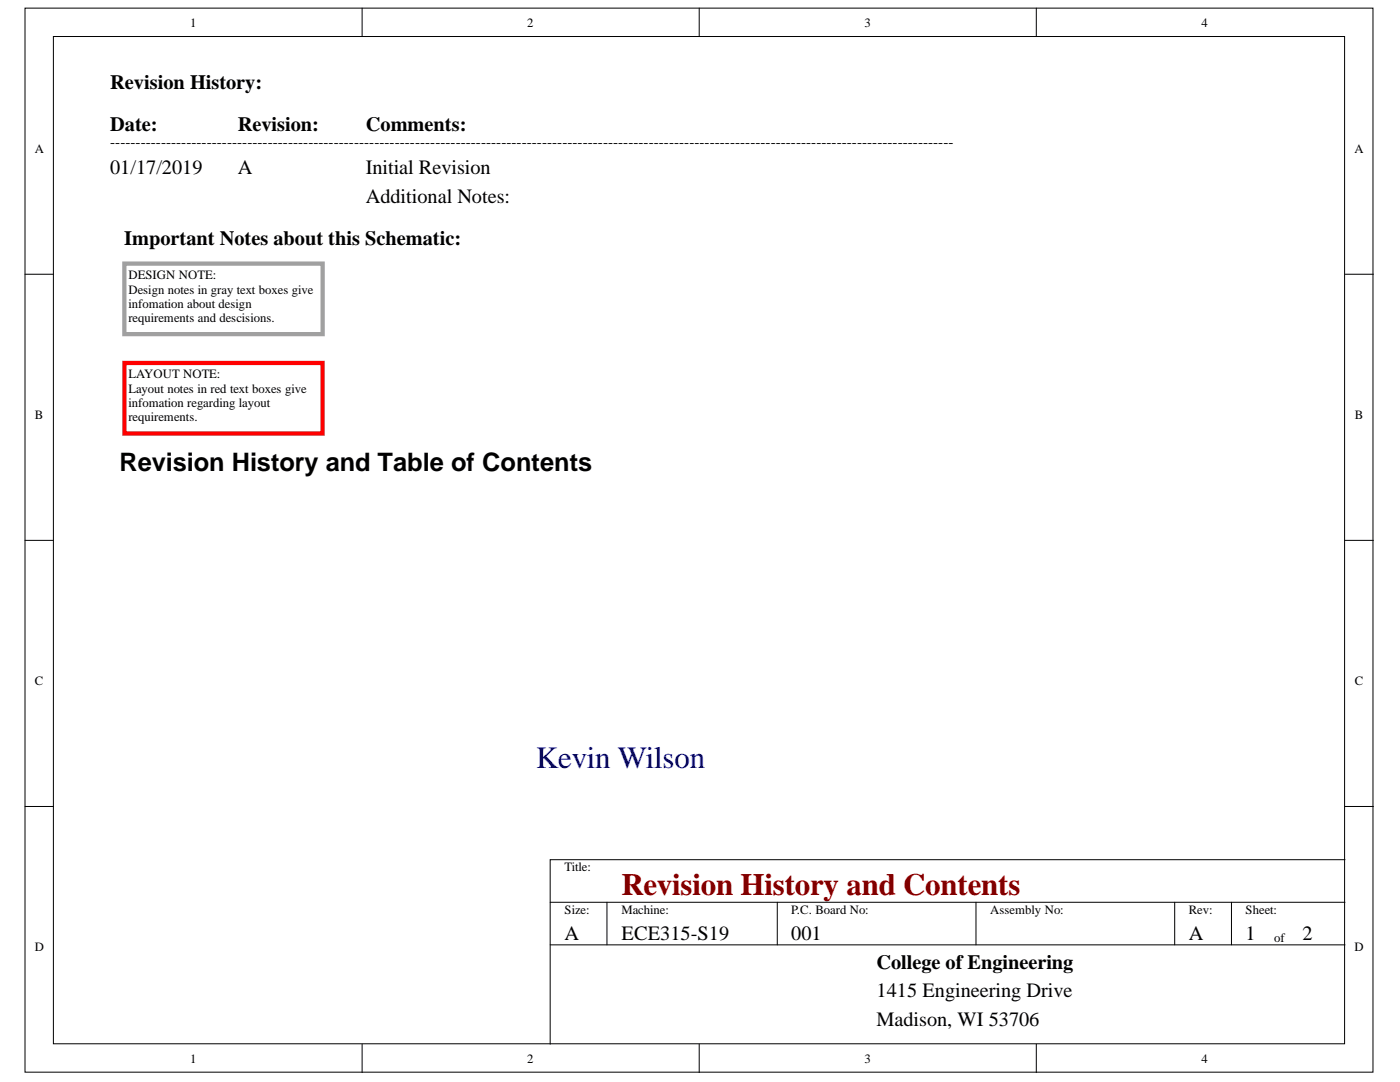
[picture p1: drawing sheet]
<svg xmlns="http://www.w3.org/2000/svg" width="279mm" height="216mm" viewBox="0 0 279 216" stroke-linecap="round" stroke-linejoin="round" font-family="sans-serif">
<defs><g id="words">
<text font-size="6.2" fill="#000080" x="107" y="153.2">Kevin Wilson</text>
<text font-size="6.2" fill="#800000" x="124" y="178.7">Revision History and Contents</text>
<text font-size="5.1" x="23.9" y="94">Revision History and Table of Contents</text>
<g font-size="4.1">
<text x="22" y="17.8">Revision History:</text>
<text x="22" y="26.2">Date:</text>
<text x="47.5" y="26.2">Revision:</text>
<text x="73" y="26.2">Comments:</text>
<text x="22" y="34.8">01/17/2019</text>
<text x="47.5" y="34.8">A</text>
<text x="73" y="34.8">Initial Revision</text>
<text x="73" y="40.4">Additional Notes:</text>
<text x="24.8" y="48.9">Important Notes about this Schematic:</text>
<text x="112.7" y="187.6">A</text>
<text x="124" y="187.6">ECE315-S19</text>
<text x="157.9" y="187.6">001</text>
<text x="237.3" y="187.6">A</text>
<text x="248.6" y="187.6">1</text>
<text x="259.9" y="187.6">2</text>
<text x="174.9" y="193.3">College of Engineering</text>
<text x="174.9" y="199">1415 Engineering Drive</text>
<text x="174.9" y="204.6">Madison, WI 53706</text>
</g>
<text font-size="3" x="22" y="29.3">----------------------------------------------------------------------------------------------------------------------------------------------------------------------</text>
<g font-size="2.5">
<text x="38" y="5.3">1</text>
<text x="105.2" y="5.3">2</text>
<text x="172.6" y="5.3">3</text>
<text x="239.8" y="5.3">4</text>
<text x="6.9" y="30.4">A</text>
<text x="270.3" y="30.4">A</text>
<text x="25.6" y="55.7">DESIGN NOTE:</text>
<text x="25.6" y="58.6">Design notes in gray text boxes give</text>
<text x="25.6" y="61.4">infomation about design</text>
<text x="25.6" y="64.2">requirements and descisions.</text>
<text x="25.6" y="75.5">LAYOUT NOTE:</text>
<text x="6.9" y="83.5">B</text>
<text x="25.6" y="78.4">Layout notes in red text boxes give</text>
<text x="25.6" y="81.2">infomation regarding layout</text>
<text x="270.4" y="83.5">B</text>
<text x="25.6" y="84.1">requirements.</text>
<text x="6.9" y="136.7">C</text>
<text x="270.4" y="136.7">C</text>
<text x="112.7" y="173.9">Title:</text>
<text x="112.7" y="182.3">Size:</text>
<text x="124" y="182.3">Machine:</text>
<text x="157.9" y="182.3">P.C. Board No:</text>
<text x="197.6" y="182.3">Assembly No:</text>
<text x="237.3" y="182.3">Rev:</text>
<text x="248.6" y="182.3">Sheet:</text>
<text x="6.9" y="189.8">D</text>
<text x="254.3" y="188">of</text>
<text x="270.3" y="189.8">D</text>
<text x="38" y="212.1">1</text>
<text x="105.2" y="212.1">2</text>
<text x="172.6" y="212.1">3</text>
<text x="239.8" y="212.1">4</text>
</g>
</g></defs>
<g fill="#fff" stroke="#000" stroke-width=".2">
<path d="M5 1.6h269v212.3h-269z"/>
<path d="M10.7 7.3h257.6v201h-257.6z"/>
</g>
<g fill="none" stroke="#000" stroke-width=".2">
<path d="M72.3 1.6v5.7M139.5 1.6v5.7M206.8 1.6v5.7M5 54.7h5.7M268.4 54.7h5.7M5 107.8h5.7M268.4 107.8h5.7M5 160.9h5.7M268.4 171.5h-158.6v36.9M268.4 160.9h5.7M109.8 180h158.6M109.8 188.5h158.6"/>
<path d="M121.1 180v8.5M155.1 180v8.5M194.8 180v8.5M234.4 180v8.5M245.8 180v8.5M72.3 208.4v5.6M139.5 208.4v5.6M206.8 208.4v5.6"/>
</g>
<path d="M24.8 52.6h39.6v14.1h-39.6z" fill="none" stroke="#a0a0a0" stroke-width=".85"/>
<path d="M24.8 72.4h39.6v14.1h-39.6z" fill="none" stroke="#f00" stroke-width=".85"/>
<use href="#words"/>
</svg>
